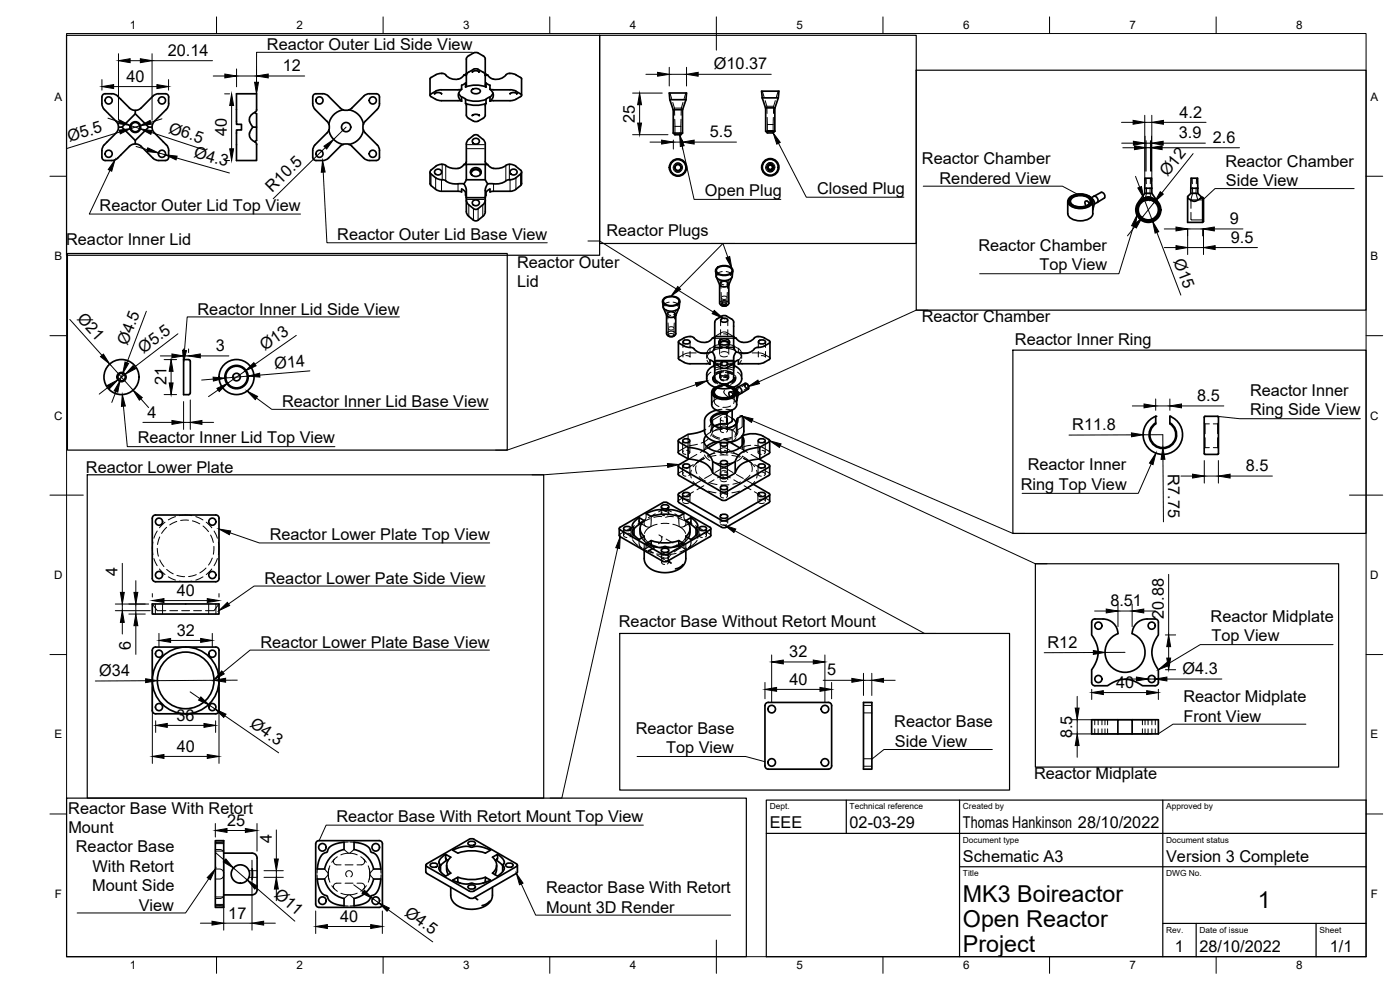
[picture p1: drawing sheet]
<svg xmlns="http://www.w3.org/2000/svg" width="420mm" height="297mm" viewBox="0 0 420 297" stroke-linecap="round" stroke-linejoin="round" font-family="sans-serif">
<defs><g id="words">
<g font-size="7">
<text x="289" y="270.6">MK3 Boireactor</text>
<text x="377.5" y="272.3">1</text>
<text x="289" y="278.1">Open Reactor</text>
<text x="289" y="285.5">Project</text>
</g>
<g font-size="4.9">
<text x="50.4" y="16.7">20.14</text>
<text x="80.1" y="15">Reactor Outer Lid Side View</text>
<text x="84.9" y="21.4">12</text>
<text x="214.2" y="20.8">Ø10.37</text>
<text x="38" y="24.5">40</text>
<text x="354" y="35.3">4.2</text>
<text x="50.4" y="39.8" transform="rotate(18 50.4 39.8)">Ø6.5</text>
<text x="68.1" y="40.8" transform="rotate(-90 68.1 40.8)">40</text>
<text x="190.5" y="36.9" transform="rotate(-90 190.5 36.9)">25</text>
<text x="213" y="41.2">5.5</text>
<text x="353.8" y="41.5">3.9</text>
<text x="20.9" y="42.7" transform="rotate(-17 20.9 42.7)">Ø5.5</text>
<text x="57.9" y="47.2" transform="rotate(16 57.9 47.2)">Ø4.3</text>
<text x="364" y="42.9">2.6</text>
<text x="276.7" y="49.3">Reactor Chamber</text>
<text x="350.4" y="53.2" transform="rotate(-51 350.4 53.2)">Ø12</text>
<text x="367.7" y="50">Reactor Chamber</text>
<text x="81.7" y="57.9" transform="rotate(-44 81.7 57.9)">R10.5</text>
<text x="211.6" y="58.8">Open Plug</text>
<text x="245.2" y="58.2">Closed Plug</text>
<text x="282" y="55.2">Rendered View</text>
<text x="367.9" y="55.9">Side View</text>
<text x="29.9" y="63.3">Reactor Outer Lid Top View</text>
<text x="182" y="70.8">Reactor Plugs</text>
<text x="369.1" y="67.2">9</text>
<text x="19.9" y="73.6">Reactor Inner Lid</text>
<text x="101.2" y="72.1">Reactor Outer Lid Base View</text>
<text x="293.6" y="75.3">Reactor Chamber</text>
<text x="369.4" y="72.8">9.5</text>
<text x="155.2" y="80.4">Reactor Outer</text>
<text x="311.9" y="81.2">Top View</text>
<text x="352.1" y="78.2" transform="rotate(69 352.1 78.2)">Ø15</text>
<text x="155.2" y="86.3">Lid</text>
<text x="22.9" y="95.7" transform="rotate(48 22.9 95.7)">Ø21</text>
<text x="59.3" y="94.4">Reactor Inner Lid Side View</text>
<text x="276.6" y="96.6">Reactor Chamber</text>
<text x="38.3" y="103.9" transform="rotate(-69 38.3 103.9)">Ø4.5</text>
<text x="43.1" y="106.1" transform="rotate(-37 43.1 106.1)">Ø5.5</text>
<text x="64.8" y="105.3">3</text>
<text x="79.5" y="105.3" transform="rotate(-35 79.5 105.3)">Ø13</text>
<text x="304.6" y="103.6">Reactor Inner Ring</text>
<text x="82.5" y="110.6" transform="rotate(-5 82.5 110.6)">Ø14</text>
<text x="50" y="115.5" transform="rotate(-90 50 115.5)">21</text>
<text x="375.2" y="118.7">Reactor Inner</text>
<text x="44.2" y="125.3">4</text>
<text x="84.7" y="122.1">Reactor Inner Lid Base View</text>
<text x="359.3" y="120.3">8.5</text>
<text x="375.2" y="124.6">Ring Side View</text>
<text x="321.8" y="129.1">R11.8</text>
<text x="41.3" y="133">Reactor Inner Lid Top View</text>
<text x="25.8" y="142">Reactor Lower Plate</text>
<text x="308.4" y="141.2">Reactor Inner</text>
<text x="350.5" y="142.3" transform="rotate(90 350.5 142.3)">R7.75</text>
<text x="373.9" y="141.4">8.5</text>
<text x="306.4" y="147">Ring Top View</text>
<text x="81" y="161.9">Reactor Lower Plate Top View</text>
<text x="35.3" y="172.9" transform="rotate(-90 35.3 172.9)">4</text>
<text x="53.1" y="178.7">40</text>
<text x="79.4" y="175.1">Reactor Lower Pate Side View</text>
<text x="333.2" y="181.9">8.51</text>
<text x="349.3" y="185.7" transform="rotate(-90 349.3 185.7)">20.88</text>
<text x="53" y="190.7">32</text>
<text x="185.7" y="188.1">Reactor Base Without Retort Mount</text>
<text x="363.3" y="186.6">Reactor Midplate</text>
<text x="39.3" y="195.1" transform="rotate(-90 39.3 195.1)">6</text>
<text x="78.2" y="194.4">Reactor Lower Plate Base View</text>
<text x="236.9" y="197.2">32</text>
<text x="314.4" y="194.4">R12</text>
<text x="363.6" y="192.4">Top View</text>
<text x="29.8" y="202.8">Ø34</text>
<text x="248.2" y="202.7">5</text>
<text x="354.9" y="202.2">Ø4.3</text>
<text x="236.9" y="205.4">40</text>
<text x="335" y="206.3">40</text>
<text x="355.2" y="210.8">Reactor Midplate</text>
<text x="53" y="216.2">36</text>
<text x="74.8" y="217.9" transform="rotate(35 74.8 217.9)">Ø4.3</text>
<text x="190.8" y="220.2">Reactor Base</text>
<text x="268.4" y="218.3">Reactor Base</text>
<text x="321.8" y="221.5" transform="rotate(-90 321.8 221.5)">8.5</text>
<text x="355.2" y="216.6">Front View</text>
<text x="53.1" y="225.5">40</text>
<text x="199.9" y="226">Top View</text>
<text x="268.6" y="224.2">Side View</text>
<text x="310.3" y="233.6">Reactor Midplate</text>
<text x="20.5" y="244.2">Reactor Base With Retort</text>
<text x="20.5" y="250.1">Mount</text>
<text x="68.2" y="247.7">25</text>
<text x="101" y="246.6">Reactor Base With Retort Mount Top View</text>
<text x="231" y="248.5">EEE</text>
<text x="255" y="248.5">02-03-29</text>
<text x="289" y="248.5">Thomas Hankinson 28/10/2022</text>
<text x="22.8" y="255.7">Reactor Base</text>
<text x="81.5" y="252.9" transform="rotate(-90 81.5 252.9)">4</text>
<text x="27.8" y="261.5">With Retort</text>
<text x="289" y="258.6">Schematic A3</text>
<text x="350" y="258.6">Version 3 Complete</text>
<text x="27.7" y="267.4">Mount Side</text>
<text x="82.1" y="268.8" transform="rotate(41 82.1 268.8)">Ø11</text>
<text x="163.9" y="268">Reactor Base With Retort</text>
<text x="41.6" y="273.2">View</text>
<text x="68.5" y="275.6">17</text>
<text x="121.2" y="274.5" transform="rotate(36 121.2 274.5)">Ø4.5</text>
<text x="163.9" y="273.9">Mount 3D Render</text>
<text x="102.1" y="276.5">40</text>
<text x="352.6" y="285.7">1</text>
<text x="360" y="285.5">28/10/2022</text>
<text x="399.1" y="285.7">1/1</text>
</g>
<g font-size="3.5">
<text x="39" y="8.8">1</text>
<text x="89" y="8.8">2</text>
<text x="139" y="8.8">3</text>
<text x="189" y="8.8">4</text>
<text x="239" y="8.8">5</text>
<text x="289" y="8.8">6</text>
<text x="339" y="8.8">7</text>
<text x="389" y="8.8">8</text>
<text x="16.3" y="30.2">A</text>
<text x="411.3" y="30.2">A</text>
<text x="16.3" y="78">B</text>
<text x="411.3" y="78">B</text>
<text x="16.2" y="125.9">C</text>
<text x="411.2" y="125.9">C</text>
<text x="16.2" y="173.7">D</text>
<text x="411.2" y="173.7">D</text>
<text x="16.3" y="221.6">E</text>
<text x="411.3" y="221.6">E</text>
<text x="16.4" y="269.4">F</text>
<text x="411.4" y="269.4">F</text>
<text x="39" y="290.8">1</text>
<text x="89" y="290.8">2</text>
<text x="139" y="290.8">3</text>
<text x="189" y="290.8">4</text>
<text x="239" y="290.8">5</text>
<text x="289" y="290.8">6</text>
<text x="339" y="290.8">7</text>
<text x="389" y="290.8">8</text>
</g>
<g font-size="2.5">
<text x="231" y="242.9">Dept.</text>
<text x="255" y="242.9">Technical reference</text>
<text x="289" y="242.9">Created by</text>
<text x="350" y="242.9">Approved by</text>
<text x="289" y="252.8">Document type</text>
<text x="350" y="252.8">Document status</text>
<text x="289" y="262.9">Title</text>
<text x="350" y="262.9">DWG No.</text>
<text x="350" y="279.9">Rev.</text>
<text x="360" y="279.9">Date of issue</text>
<text x="396" y="279.9">Sheet</text>
</g>
</g></defs>
<!-- layer: Hidden -->
<g fill="none" stroke="#000" stroke-width=".3">
<path d="M201.1 27.9l.5 1.7M201.9 30.7l.5 1.7M202.4 32.4h2.1M202.4 32.4l.1 2.2M202.5 35.8l.1 2.1M202.6 37.9h1.7M202.6 37.9v2.5M204.3 37.9v2.5M204.4 35.8l-.1 2.1M204.5 32.4l-.1 2.2M205 30.7l-.5 1.7M205.8 27.9l-.5 1.7"/>
<path d="M228.8 27.4l.5 1.6M229.6 30.2l.5 1.7M230.1 31.9h2.1M230.1 31.9l.1 2.1M230.2 35.2l.1 2.2M230.3 37.4h1.7M230.3 39.2h1.7M230.3 37.4v1.8M230.3 39.2l.2 .2M232 37.4v1.8M232 39.2l-.2 .2M232.1 35.2l-.1 2.2"/>
<path d="M232.2 31.9l-.1 2.1M232.7 30.2l-.5 1.7M233.5 27.4l-.5 1.6M201.3 51.5l1.1 .9 1 .3M202.2 48.2l-.8 .8-.4 1.3M202.7 49.1a1.39 1.39 0 0 1 2.2 1.1 1.39 1.39 0 0 1-2.1 1.3M203.5 47.9l1 .2 1 1M204.1 49.1a1.39 1.39 0 0 0-2.1 1.2 1.39 1.39 0 0 0 2.2 1.2M205.9 50.3l-.4 1.2-.9 .9M229.1 51.4l1 1 1 .2M229.8 50.2a1.39 1.39 0 0 0 2.1 1.2M230 48.1l-.9 .8-.4 1.3"/>
<path d="M230.5 49a1.39 1.39 0 0 1 2.1 1.2M231.2 47.8l1 .2 1.1 1M231.9 49a1.38 1.38 0 0 0-2.1 1.2M232.5 50.2a1.38 1.38 0 0 1-2 1.2M233.6 50.2l-.4 1.3-.9 .8M343.4 59.4l1-.4h.7l.7 .4M343.6 60h2.1M343.6 60l-.5 .4M344 53.5v1.6M344 60h.1M344.1 56.3v1.7l-.5 2M344.1 58h1"/>
<path d="M344.3 60l.2-.2 .5 .2M345.1 58l.6 2M345.2 56.3l-.1 1.7M345.2 60h-.1M345.3 53.5l-.1 1.6M345.7 60l.4 .4M357.8 53.5v1.6M357.9 56.3v1.7l-.5 2.1M357.9 58h1M358.9 58l.6 2M359 56.3l-.1 1.7M359.1 53.5l-.1 1.6"/>
<path d="M359.5 60h-2l-.1 2.5M359.5 60h1.4M360.9 59.7h.3M357.4 63.7l.1 2.2 3.4 .1M360.9 66.2h.3M199.1 90.7l.5 1.2M200 93l.4 1.2M200 94.5v.1M200.2 94.8l.1 .1a2.02 2.02 0 0 0 2.1 .1M200.4 94.1v1.6M200.4 93.9l1.3-.2 .9 .4M200.5 96.9l.1 3.7"/>
<path d="M200.7 98.8l.5 .2 .8-.1M200.7 93.6a.58 .58 0 0 0-.2 .8 .58 .58 0 0 0 .8 .2M200.8 98.2l.8-.2 .6 .3M200.8 93.7a.79 .79 0 0 0-.7 .9M200.8 90.7a1.76 1.76 0 0 0-1.8 1.4M201.5 93.5h.2a.55 .55 0 0 1 .6 .3 .55 .55 0 0 1-.2 .7M202 93.7a.82 .82 0 0 1 .8 .9v-.1M202 90.7a1.76 1.76 0 0 1 1.8 1.4M202.4 96.9l-.1 3.7M202.4 94.1v1.6M202.9 93l-.5 1.2M203.8 90.7l-.5 1.2"/>
<path d="M215 81.5l.5 1.2M215.9 83.8l.4 1.2M216 91a1.57 1.57 0 0 1 2.7 0M216 85.3v.1M216.1 85.6l.1 .1a2.02 2.02 0 0 0 2.1 .1M216.3 96.1v1.6M216.3 98.9v1.7M216.3 84.9l.1 1.6M216.4 84.7l1.2-.2 .9 .4M216.4 87.7l.1 3.1M216.6 89.6l.5 .2 .9-.1M216.6 91l.7 .3 .7-.1-.2 .1"/>
<path d="M216.6 84.5a.58 .58 0 0 0-.2 .8 .58 .58 0 0 0 .8 .2M216.7 89l.8-.2 .6 .3M216.7 90.5l.8-.2 .6 .3M216.7 90.8a.66 .66 0 0 1 .7-.2 .66 .66 0 0 1 .5 .6 .67 .67 0 0 1-.7 .2 .67 .67 0 0 1-.5-.6zM216.7 91.7a.53 .53 0 0 1-.1-.7 .53 .53 0 0 1 .7-.1h.4a.44 .44 0 0 1 .5 .3 .44 .44 0 0 1-.2 .5M216.7 91.2l.2 .1M216.7 84.5a.79 .79 0 0 0-.7 1M216.7 81.5a1.76 1.76 0 0 0-1.8 1.4M217.4 84.3h.2a.55 .55 0 0 1 .7 .3 .55 .55 0 0 1-.2 .7M217.9 84.5a.82 .82 0 0 1 .8 1v-.2M217.9 81.5a1.76 1.76 0 0 1 1.9 1.4M218.3 87.7l-.1 3.1"/>
<path d="M218.4 84.9l-.1 1.6M218.4 98.9v1.7l-.5-.4h-.8M218.4 96.1v1.6M218.8 83.8l-.5 1.2M219.7 81.5l-.5 1.2M200 100.2a1.57 1.57 0 0 1 2.8 0M200.8 100.9a.53 .53 0 0 1-.1-.7 .53 .53 0 0 1 .7-.1h.4a.44 .44 0 0 1 .5 .3 .44 .44 0 0 1-.3 .5M205 102.6v1.7M205 105.5v1.6M207.1 105.5v1.6l-.6-.3-.7-.1M207.1 102.6v1.7M208.9 105.9l-3 .1-2.1 1.2-.2 .3"/>
<path d="M212.1 106.3v1.2M212.2 106.9l.9 1.2M212.2 108.1l.9 1.2M213.1 104.5l-.9 1.2M213.1 105.7l-.9 1.2M213.4 111.7l-1 .8-.3 1.1M213.8 113.2l.3 .7 1.2 1M213.8 113.2v.4M214 113v1.2l.7 .8M214.1 113.2v.4M214.1 117.5v.2M214.1 117.6l.3 .9 .7 .5"/>
<path d="M214.1 113.6l.3 .8 1 .8M214.2 101.5h2.5M214.3 108.7l2.4 .6M214.3 110l2.4 .5M214.3 112.6a1.32 1.32 0 0 0 .6 1.9M214.3 117.7l.1 3.1 .7 .8 .7 .4M214.5 101.2l-.2 .3h-.5M214.5 104.3l-.2 .8v-1.3l-1.2 .7v1.2l-3 .2M214.5 101.6l.5-.9 2.1-1.1 .8 .1 1.5 .8 .5 .4 .3 .7M214.5 108.5h2.2M214.6 116.2l2.1-.6-.9 .1-1.2 .5M215 116.2l-.8 .6-.4 .9"/>
<path d="M215.1 118.9l1.6 .5M215.3 119.6l-1.4 .9-.3 .9M215.7 102.6v.6M215.8 102.9a.92 .92 0 0 0 .9 1.2M215.8 115.5l2.3 .1M215.9 114.9l2.2 .1M216 103.2v3.1M216 112v1.2M216 103.1l.1 .5 .6 .3M216.1 106.7l.2 .1a2.05 2.05 0 0 0 2 .1M216.1 112.4l.2 .1a2.05 2.05 0 0 0 2 .1M216.2 119.5h2.3"/>
<path d="M216.3 109.1v1.7M216.3 112v1.6M216.4 105.7l.2-.1a2 2 0 0 1 1.9 .3M216.4 112.7a.69 .69 0 0 0-.4 .8 .69 .69 0 0 0 .9 .5h.3M216.4 111.4l.2-.1a2 2 0 0 1 1.9 .3M216.4 113.8l.1 .1M216.4 119.3l2.6 .2M216.5 113l1-.2 .8 .3M216.5 113.2a.65 .65 0 0 0-.1 .9 .65 .65 0 0 0 .8 .2M216.5 111.3l-1 .2-1.1 .6M216.6 111.8l-.9 .2-1.1 .6M216.7 116l-1.4 .4"/>
<path d="M216.7 115.9l-1.6 .5M216.7 115.7l-1.8 .6M216.7 103.3l-2.4 .5M216.7 104.5l-2.4 .6M216.7 110.6l-2.3 .5M216.9 109.2l-2.6 .6M217.1 111.6l-2.2 .6M217.1 111.4l-2.1 .5M217.4 117.1l-.2 .6 .4 .6 1.3 1.1 1.3 .4 .5 .6M217.5 113h.1a.6 .6 0 0 1 .8 .3 .6 .6 0 0 1-.3 .8M217.5 112.4a.82 .82 0 0 1 .9 .3 .82 .82 0 0 1 .1 1l-1 .4-1.2-.4M217.7 111.8l2.1 .6"/>
<path d="M217.7 111.2l2.2 .7M217.9 116l1.5 .4M217.9 115.6l.9 .1 1.3 .5zM217.9 115.9l1.7 .5M217.9 115.7l1.9 .6M217.9 103.3l2.5 .5M217.9 104.5l2.5 .6M217.9 110.6l2.4 .5M217.9 101.5h2.6M217.9 108.5h2.3M218.1 109.2l2.3 .6M218.2 111.4l1.2 .3 .8 .6"/>
<path d="M218.3 111.7l1 .3 1.1 .7M218.4 116.4l1.2-.2 .9 .7M218.4 112v1.6l-.5-.3-.8-.1M218.4 109.1v1.7M218.5 113.4v.2M218.5 115.8h-2.3M218.6 115.3l-2.1 .1M218.7 103.1l-.1 .5-.7 .3M218.7 103.2v3.1M218.7 112v1.2M218.7 115.1l-2.3 .1M218.9 102.9a.92 .92 0 0 1-1 1.2"/>
<path d="M219 102.6v.6M219.1 119.1l-.1 .1 .6 .1 .1 .2a.65 .65 0 0 0 .6-.4 .65 .65 0 0 0-.2-.7l.1 .7M219.5 118.9l-1.6 .5M219.6 116.2l.9 .6 .3 .9M220 116.4l.8 .4M220.2 104.3l.2 .8v-1.3l1.2 .7v1.2l3 .2M220.2 101.2l.2 .3h.5M220.3 117.7v2.8l-.1 .6M220.4 108.7l-2.5 .6M220.4 110l-2.5 .5M220.5 113.2v1l-.9 .8M220.6 117.4a.43 .43 0 0 1 .5 .2 .43 .43 0 0 1-.2 .5z"/>
<path d="M220.6 117.6l-.3 .9-.7 .5M220.6 113.3l-.5 .9-1 .6M220.6 113.2v.4M220.6 117.5v.2M220.6 116.7l-.3 .1M220.7 117.3l-1.6 .3M220.7 112.7v1.2l-.9 .8M220.8 113.7l-.5 1-1 .6M220.8 113.2v.4M220.9 116.9h-.7v.9l.7 .8 .4 .1 .3-.4M221 117.9l.1 1.5M221.2 118.1l-1.1 1.3"/>
<path d="M221.3 111.7l.9 .8 .4 1.1M221.4 116.2a1.21 1.21 0 0 0 1.1 1.8M221.5 118.6h-.1M221.6 104.5l.9 1.2M221.6 105.7l.9 1.2M221.7 116.6l-1.1 .7M222.2 117.6l-1.1 .6M222.5 106.9l-.9 1.2M222.5 108.1l-.9 1.2M222.6 106.3v1.2M223.6 115a1.11 1.11 0 0 0 1 1.7M223.7 115.4a.63 .63 0 0 1 .7 .3 .63 .63 0 0 1-.2 .8l-.5-.4z"/>
<path d="M223.7 115.3l-1 .7M224.4 116.4l-1.1 .6M225.7 105.9l3 .1 2.1 1.1 .3 .4M227.6 102.6v1.7M227.6 105.5v1.6M229.7 105.5v1.6l-.4-.3-.8-.1M229.7 102.6v1.7M204.9 132.3v3.4M204.9 139.8v2.5M205.2 135.3a.62 .62 0 0 0-.2 .8 .62 .62 0 0 0 .8 .2M206.1 135.1h.1a.58 .58 0 0 1 .7 .3 .58 .58 0 0 1-.2 .8M206.5 130.3v3.5l-2.7 1.5-.3 .4"/>
<path d="M207 132.3v3.4M207 139.8v2.5M208 139.4l-2 1.2M208.9 139.7l-.1 1.2 .3 1.2M209.1 136.3l-2.3 1.4M209.3 133.3l-2.3 .4M210.1 138l-1.3 1.2M211.2 137.2l-1.8 1.5M211.3 132.3v3.4M211.3 137.5l-2.2 1.3M211.4 136.5l.7 1 1 .7M211.5 137.6l-1.9 .9-1.6 1.5"/>
<path d="M211.8 128.8l-.4 .2M212.1 134l-.8 1.3M212.5 131.8l-2.1 1.2M212.5 134.4l-2.3 1.3M213.3 129.7l-1.4 1M213.5 126.3v3l.2-.6 .8-.9M213.8 130.8l2.1 1M213.9 129.5l-.6 1.4M213.9 129.5l2.8-1.6 .8-.1 2.5 1.4 .8 1M213.9 126v3.5M213.9 130.4l.9 .6 1.2 .5M214.1 138.7l2.4 .5"/>
<path d="M214.4 135.7l-2.1 1.2M214.4 127.8l.2 .1M214.5 127.8l-1 .8-.3 1.1M214.5 127.8l2.2 .7M214.6 136l-2.3 .6M214.6 127.8l-.2 .1M214.9 136.7l-2.3 .5M215.4 135.2l1.8-.9 .6 .1 1.3 .8M215.5 132.7l1.2-.7 .7-.1 1.7 .8M216.1 136.5h2.4M216.2 125.7v3.5M216.2 133.3v2.4"/>
<path d="M216.2 138.8v3.5M216.5 135.3a.61 .61 0 0 0-.2 .8 .61 .61 0 0 0 .8 .2M216.5 128.8a.6 .6 0 0 0-.2 .8 .6 .6 0 0 0 .8 .2M216.5 125.3a.6 .6 0 0 0-.2 .8 .6 .6 0 0 0 .8 .2M216.5 132.8l.9-.1 .6 .1M216.7 122.8l-1.7 .3M216.7 132.3l-1.8 .3M216.8 128.8l-2.4 .4M217.4 135.1h.2a.57 .57 0 0 1 .6 .3 .57 .57 0 0 1-.2 .8M217.4 128.6h.2a.57 .57 0 0 1 .6 .3 .57 .57 0 0 1-.2 .7M217.4 125.1h.2a.57 .57 0 0 1 .6 .3 .57 .57 0 0 1-.2 .8M217.9 122.8l1.8 .3-.5 .2"/>
<path d="M217.9 132.3l1.8 .3M218 128.8l1.7 .3M218.2 135.7l-2.4 .1M218.3 125.7v3.5M218.3 133.3v2.4M218.3 138.8v3.5M219.3 121.8l-1 .3-1.4 .1M219.4 135.9l2.3 .5M219.4 131.6l-2.3 .3M219.5 131.2l-2.3 .4M219.6 136.7l2.4 .5M219.7 125.5l-1.9-1.1h-1.1l-2.8 1.6-1.2 2"/>
<path d="M219.7 129.1v3.5M220 138.8l-2.3 .4M220.1 135.7l2.1 1.2M220.2 127.8l-2.3 .7M220.3 127.8l-.2 .1M220.7 120.4l.4 1M220.9 131.3l-1.2 1.3M221 127.1l-.4 1.2-.9 .8M221 127.3v3.5M221.1 120.1l-.1 .3h-.3M221.1 120.3h.1M221.1 128.9h.1a1.45 1.45 0 0 1-.7 2.2"/>
<path d="M221.1 126.8l.1 2.7-.6 1.1M221.2 126.3v3.1M222 134.4l2.4 1.3M222.7 124.8v3.2l-1.4 1M222.7 133.7v.6M222.8 136.9l1.9 1.3M222.9 136.9l-.8 .9-1 .6M223.1 137.6l1.8 .9 1.6 1.5M223.2 137.5l2.3 1.3M223.3 132.3v3.4l-.6-1.4M224.5 138l1.2 1.2M225.3 133.6l-2.6 .7"/>
<path d="M225.4 139.2l.3 .9-.1 1.4M225.4 136.3l2.4 1.4M226.5 133.6l2.1 .5 2.2 1.3 .2 .3M226.5 139.4l2.1 1.2M227.5 132.3v3.4M227.5 139.8v2.5M227.8 135.3a.61 .61 0 0 0-.2 .8 .61 .61 0 0 0 .8 .2h.1M228.7 135.1a.62 .62 0 0 1 .8 .2 .62 .62 0 0 1-.2 .9M229.7 132.3v3.4M229.7 139.8v2.5M361.4 126.9l.3 .3v2.9M361.7 131.3v3"/>
<path d="M361.7 127.2h1.2M362.9 134.3h-1.2l-.3 .3M364.1 134.3h1.3l.3 .3M364.1 127.2h1.3M365.4 131.3v3M365.4 127.2v2.9M365.7 126.9l-.3 .3M47.2 159.3l-1 2.2M49.5 156.7l-1.6 1.7M50 158.2l-1.5 1.8M52.7 155l-2.2 1M53.1 156.4l-2.2 1.1"/>
<path d="M53.8 154.7l1.9-.2 1.9 .2M56.6 156.1l-2.4 .1M57.7 156.3l2.2 .9M58.8 155l2.1 1M60.9 157.8l1.7 1.7M61.9 156.7l1.7 1.7M64.3 159.3l.9 2.2M187.1 158.6v2M187.3 159.5l-1.2 .7-.3 .4M188.4 160a.65 .65 0 0 1 .8 .2 .65 .65 0 0 1-.1 .9M189.4 158.6v2M189.8 157.7v3.8"/>
<path d="M190.3 158.7l-.5 .9 .5 1-.2 .3M190.4 157.7l-2 1.2M192 156.9l.6-.1-.3 .2M192.5 157.2l1.3 .7M193.3 156.2l.1 1.4 .6 .4 1 .2M193.5 156l-2 1.1M193.9 154.1l-.1 1.4-.8 1.1 2.1-1M195 158.2l-.9 .6-.7 1.2M195.3 158l-.3 .2M195.4 155l-.1 3M196.6 154.2l-2 1.1M197.2 157.3l-1.9 .7"/>
<path d="M197.7 153.6l1.8-.9 .7 .1 1.3 .8M198.4 157.1h2.4M198.5 152.1v2M198.6 155l-2.4 .2M198.8 153.7a.62 .62 0 0 0-.2 .8 .62 .62 0 0 0 .8 .2h.1M199.7 153.5a.65 .65 0 0 1 .9 .2 .65 .65 0 0 1-.2 .9M200.7 152.1v2M201.9 157.3l1.9 .7M202.1 155.1l-1.2-.1-1.2 .2M202.5 154.2l2.1 1.1M203.7 155l.1 3M203.8 158l.4 .2"/>
<path d="M204.2 158.2l.8 .6 .7 1.2M204.8 148.4v2M204.9 141.2l-1.1 .6-.3 .5M205 150.7l.9 .4 .8-.2M205 149.3l-1.2 .7-.3 .4M205.1 150l1-.2 .8 .3M205.2 141.8a.62 .62 0 0 0-.2 .9 .62 .62 0 0 0 .8 .2M205.3 154.1l.1 1.5 .8 1-2.9-1.3M205.6 156l2.1 1.1M205.8 156.2l-.1 1.4-.5 .4-1 .2M206.1 141.6l.1 .1a.58 .58 0 0 1 .7 .3 .58 .58 0 0 1-.2 .7M206.7 157.2l-1.3 .7"/>
<path d="M207.1 148.4v2M207.1 156.9l-.6-.1 .4 .2M207.5 141.1l-.2 1.2 .2 1.1M208 144.5l1.6 1.5 1.8 .9M208.1 147.5l-2 1.2M208.7 157.7l2.1 1.2M209.1 159l.3 .8-.5 .9 .3 .3M209.4 157.7v3.8M209.8 158.6v2M209.8 143l2 1.4M210.4 144.2l-2 1.1M211 160h.2a.6 .6 0 0 1 .7 .3 .6 .6 0 0 1-.2 .8"/>
<path d="M211.2 145.7l-2 1.2M211.8 159.5l1.3 .8 .2 .3M212 158.6v2M212.6 147.3l2.3 .6M212.9 144.8l2.3 .6M213.5 142.4l-2 1.2M214.3 144l-2 1.1M214.5 141.8l2.5-1.3 .8 .1 2.2 1.2M215.3 143.4l1.9-.9 .6 .1 1.4 .8M216.1 148h2.4M216.1 141.8v2.1M216.1 154.9v2.1"/>
<path d="M216.2 146.3v2.5M216.3 144.2l.9 .3 .9-.2M216.3 157.3l.9 .3 .9-.2M216.3 142.2l.9 .3 .9-.2M216.5 143.4l.9-.2 .8 .4M216.5 156.5l.7-.2 1 .3M216.5 141.4l.9-.2 .8 .3M216.5 148.4a.6 .6 0 0 0-.2 .8 .6 .6 0 0 0 .8 .2M216.5 141.8a.6 .6 0 0 0-.2 .8 .6 .6 0 0 0 .8 .3M217.4 148.2h.2a.57 .57 0 0 1 .6 .3 .57 .57 0 0 1-.2 .7M217.4 141.6l.2 .1a.57 .57 0 0 1 .6 .3 .57 .57 0 0 1-.2 .7M218.3 146.3v2.5"/>
<path d="M218.4 141.8v2.1M218.4 154.9v2.1M218.8 145.5h-2.4M220.2 144l2.1 1.1M221 142.4l2.1 1.2M222 147.3l-2.4 .6M222.2 144.6l-2.3 .7M223.3 145.7l2.1 1.2M224.1 144.2l2 1.1M225.1 142.6l-1.8 1.5M226.4 147.5l2.1 1.2M226.5 144.5l-1.6 1.5-1.8 .9"/>
<path d="M227.1 141.1l.2 1.2-.2 1.1M227.5 148.4v2M227.6 150.7l.9 .4 .9-.2M227.8 150l1-.2 .8 .3M227.8 141.8a.6 .6 0 0 0-.2 .8 .6 .6 0 0 0 .8 .3h.1M228.7 141.6l.2 .1a.58 .58 0 0 1 .7 .3 .58 .58 0 0 1-.3 .7M229.5 149.3l1.3 .8 .2 .3M229.6 141.2l1.2 .7 .2 .4M229.7 148.4v2M45.9 162.7l-.2 1.8 .2 1.9M46.2 167.6l1 2.1M47.2 164.5l.3 2.4"/>
<path d="M47.9 170.7l1.6 1.7M47.9 168l1.3 2M47.9 161.1l-.6 2.3M50 170.8l2 1.4M50.5 173.1l2.2 1M53.1 172.6l2.3 .4M53.8 174.4l1.9 .1 1.9-.1M58.9 172.4l-2.3 .6M60.9 173.1l-2.1 1M61.8 170.4l-1.8 1.5M63.2 160.5l.8 2.3M63.6 170.7l-1.7 1.7"/>
<path d="M63.7 167.4l-1.1 2.1M64.2 163.9l-.2 2.4M65.2 167.6l-1 2.1M65.5 162.7l.2 1.8-.2 1.9M187.5 160.2a.63 .63 0 0 0-.3 .8 .63 .63 0 0 0 .9 .3h.1M189.9 162l1.6 1.7M190.3 160.5v.1M191.8 161.9v1.4l.8 1.2-.8-.6M192.6 161.4l1.1 1.3M193.3 160.6l.1 1.8 .6 .5 1 .2M193.3 163.1v2.1M193.4 161.2l.7 1.2 .9 .7"/>
<path d="M193.9 163.1l-.1 1.4-.4 .3-.4-.2 2.9 1.3M195 163.1l.3 .2M195.3 163.3l.1 .4M195.3 163.3l1.9 .7M195.3 163.7l-1.7 1M195.4 163.7h.1M196.2 164l2.7 .5M196.4 164.5l-2.2 1.3M196.7 163.9l-2.1 1.2 1.5 .8M197.2 166.5l2 1.2M197.7 160.5l1.2 .6M198.4 164.2h2.4"/>
<path d="M198.5 165.1v2.1M198.5 161.2l.1 .8-1 1.2M198.6 166.9v1.9M198.8 166.7a.62 .62 0 0 0-.2 .8 .62 .62 0 0 0 .8 .3h.1M198.9 168.4a.58 .58 0 0 0-.2 .8 .58 .58 0 0 0 .8 .2M199 166.5l1.1-.2 .4 .2 .1 .5-.5 .5-1.2-.2M199.4 166l-1 .3-1.3-.1M199.7 168.2h.1a.54 .54 0 0 1 .7 .3 .54 .54 0 0 1-.2 .7M199.7 166.5h.2a.6 .6 0 0 1 .7 .4 .6 .6 0 0 1-.2 .7M199.9 161.7l2.1 1.2M200.3 168.3l1.1 .6M200.6 166.9v1.9"/>
<path d="M200.7 165.1v2.1M201.4 166.4l-.8 1v.8M202.9 166l-2.3 .3M203 164l-2.9 .5M203 163.5l1.2 .7M203.8 163.7h.1M203.8 163.3v.4M203.8 163.3l-1.8 .7M203.8 163.7l1.7 1M204.2 163.1l-.4 .2M204.4 164.4l-2 1.2M205.3 163.1l.1 1.4 .3 .3 .5-.2-2.2 1.1"/>
<path d="M205.7 161.2l-.7 1.2-.8 .7M205.8 163.1v2.1M205.8 160.6v1.3M205.8 161l-.1 1.5-.6 .4-.9 .2M206.6 161.4l-1.1 1.3M207.4 161.9l-.1 1.5-.8 1.1 1.8-1.3 .9-1.1M208.9 160.5v.1M210.1 160.2a.63 .63 0 0 0-.2 .8 .63 .63 0 0 0 .8 .3h.1M45.7 181.2l1.5 2h2.6M46.6 181.2v3M48.8 181.2v3M50.9 183.2h2.4"/>
<path d="M54.5 183.2h2.4M58.1 183.2h2.4M62.6 181.2v3M64.8 181.2v3M65.7 181.2l-1.5 2h-2.5M259.1 211.7h2.6M259.1 213.9h2.6M328.5 215.9v1.6M328.5 218.7v1.5M329.6 215.9v1.6M329.6 218.7v1.5M330.7 215.9v1.6"/>
<path d="M330.7 218.7v1.5M331.6 215.9v1.6M331.6 218.7v1.5M332.4 215.9v1.6M332.4 218.7v1.5M342.9 215.9v1.6M342.9 218.7v1.5M343.6 215.9v1.6M343.6 218.7v1.5M344.6 215.9v1.6M344.6 218.7v1.5M345.7 215.9v1.6"/>
<path d="M345.7 218.7v1.5M346.7 215.9v1.6M346.7 218.7v1.5M259.1 227.7h2.6M259.1 229.9h2.6M64.6 254.9l1.8 .1 .6 .4 .1 .6M64.6 253.1h2.5M64.6 255.4h2.5M67.1 252.7h-2.5M99 259.8l-.5 2.2M100.4 257.8a1 1 0 0 0-.3 1.1 1 1 0 0 0 1 .6h1.3M101.2 257.1l-1.6 1.6"/>
<path d="M103.3 254.9l1.2 1.1M103.6 259.5h2.3M104.5 252.7h-1.2M104.5 256l-2.2 .5M104.5 256h.5M105 252.7h1.3M105 256l2.2 .5M106.3 254.9l-1.3 1.1M108.2 257.1l1.7 1.6M109.1 257.8a1 1 0 0 1 .3 1.1 1 1 0 0 1-1 .6h-1.3M110.5 259.8l.5 2.2M64.6 271.8h2.5z"/>
<path d="M64.6 260.7l1.9 .2 .5 .5 .1 .6M64.6 269.1h2.5M64.6 271.4h2.5M67.1 262.5l-.1 .6-.5 .5-1.9 .1M67.1 268.5l-.1 .6-.6 .4-1.8 .1M74.7 263.2h2.5M74.7 261.2h2.5M95.2 262.5v1.2M95.2 260.7v1.3M97.4 260.7l1.1 1.3M98.5 262.5l-1.1 1.2M98.5 262.5l.5 2.2"/>
<path d="M98.5 262v.5M98.7 260.6l-.2 1.2 .2 2M99.6 265.8l1.7 1.6M102.3 268l2.2 .5M102.4 265h-1.3a1 1 0 0 0-1 .6 1 1 0 0 0 .3 1.1M103.3 271.8h1.2M103.6 265h2.3M104.2 263l-.4-.4v-.7l.5-.5 .6-.2 .6 .4 .2 .5v.5l-.4 .5M104.5 268.5l-1.2 1.1M104.5 268.5h.5M105 268.5l1.3 1.1M106.3 271.8h-1.3"/>
<path d="M107.1 265h1.3a1 1 0 0 1 1 .6 1 1 0 0 1-.3 1.1M107.2 268l-2.2 .5M109.9 265.7l-1.6 1.7M110.8 260.6l.2 1.2-.2 2M111 262.5l1.1 1.2M111 262.5l-.5 2.2M111 262v.5M112.1 260.7l-1.1 1.3M114.3 260.7v1.3M114.3 262.5v1.2"/>
</g>
<!-- layer: Visible -->
<g fill="none" stroke="#000" stroke-width=".51">
<path d="M140.7 16.7l-.6 .5-.1 .5v7.8M143.5 15.9l1.4 .8M143.5 15.9l-.3-.1a2.8 2.8 0 0 0-2.5 .9M144.9 16.7l.7 .7v8.1l.3 .6M30.6 31.1l.3 1.1 .4 .7M31.3 32.9l3.7 3.6 .6 1.5-.1 .9-.5 .9-3.7 3.6M35.6 38.1h1l4 4v1.1M40.6 33.1v1l-4 4M40.6 34.1l4 4M45.6 38.1h-1l-4 4M45.9 28.9l-3.7 3.6-1.4 .6-.9-.1-.9-.5-3.1-3.1a3 3 0 0 0-2.3-1.3h-2a.97 .97 0 0 0-1 1v2M45.9 28.9l1.4-.8h2.3a1.01 1.01 0 0 1 1 1v2"/>
<path d="M50.6 31.1a6.3 6.3 0 0 1-2.4 3.5l-2.2 2.2-.3 .8v.9l.5 1.3 3.1 3a3 3 0 0 1 1.3 2.4v2a.97 .97 0 0 1-1 1l-2.3-.1-1.4-.7M75.9 38.1l-.9 1.6a2.14 2.14 0 0 0 1.4 2.8M75.9 38.1h1.1v4l-.5 .4M76.4 33.8a1.58 1.58 0 0 0 .6-1.9v-3.8h-6v9.2h1.5v1.7h-1.5v9.2h6v-3.4a2.17 2.17 0 0 0-.6-2.3M76.4 33.8a2.16 2.16 0 0 0-1.4 3l.9 1.3M76.5 33.8l.5 .3v4M93.9 31.1l.4 1.5 3.8 3.8M96.8 28.1h-1.9a1.01 1.01 0 0 0-1 1v2M96.8 28.1l1.5 .5 3.8 3.8M98.1 39.9l-4 4.1-.2 .8v2.4a1.01 1.01 0 0 0 1 1h1.9M98.1 36.4a2.51 2.51 0 0 1 0 3.5M98.7 39a5.3 5.3 0 0 0 4.3 4.3"/>
<path d="M102.1 32.4l.9 .6M103 32.9a5.3 5.3 0 0 0-4.3 4.4M104.7 32.9a5.3 5.3 0 0 1 4.4 4.4M104.7 33h-1.7M105.6 32.4l-.9 .6M109.1 39a5.3 5.3 0 0 1-4.4 4.3M113.9 31.1v-2a1.01 1.01 0 0 0-1-1h-2.4l-.7 .3-4.2 4M113.9 31.1l-.5 1.5-3.8 3.8a2.52 2.52 0 0 0 0 3.5l4 4.1 .3 .8v2.4a1.01 1.01 0 0 1-1 1l-2.4-.1-.7-.2-4.2-4a2.51 2.51 0 0 0-3.5 0l-3.8 3.8-1.5 .5M129.3 28.2l-.2 .6 2.3 1.3 6.1 .1M130.4 28.2l.9-.4 .8 .1 .4 .3M132.5 22h.2M132.5 22l-1.5 .3-1.9 1.2v5.1"/>
<path d="M132.7 22l.6 .1a4 4 0 0 0 4.5 1.6l1.4-1.2M137.6 28l.9 1.1M138.5 26.8a2.07 2.07 0 0 0 0 3.5l-1-.1M138.5 29.1v1.3M138.5 26.8l-6.8 .2-2.4 1.2M138.5 29.1l1.2 .7M139.7 26.1v-1.2l-1.2 .7v1.2M139.7 29.8v1.2a8.5 8.5 0 0 0 6.2 0v-1.2M139.7 26.1a8.5 8.5 0 0 1 6.2 0M139.7 29.8a8.5 8.5 0 0 0 6.2 0M139.7 31l.3 .6M140 22.3l-.3 .3-.5-.1"/>
<path d="M140 31.7v3.1a3.3 3.3 0 0 0 2.1 1.6l.7 .1 .7-.2M140 22l-.8 .5M140 25.5l-.3 .6M141.5 27a1.67 1.67 0 0 1 2.7 .3 1.57 1.57 0 0 1-2.8 0zM141.7 34.7l.9-.4 .9 .1 .4 .3M141.7 21.6l.9-.4 .9 .1 .4 .3M143.5 20.8a3.2 3.2 0 0 1 2.1 1.5v.3M143.5 20.8l-.7-.2-.7 .2a3.3 3.3 0 0 0-2.1 1.5v.3M145.6 22.3l.3 .3 .4-.1M145.6 22l.8 .5M145.9 26.1v-1.2l1.2 .7-.1 1.2M145.9 31l-.3 .6v3.2a3.2 3.2 0 0 1-2.1 1.6"/>
<path d="M147 29.1v1.3M147.1 26.8l6.8 .2 2.3 1.2M147.1 29.1l-1.2 .7M147.1 26.8a2.07 2.07 0 0 1 0 3.5l1-.1M148 28l-.9 1.1M151.8 22.5a3.6 3.6 0 0 1-4 1.2l-.8-.5-.7-.7M152.9 22h.2M152.9 22l-1.1 .5M153 28.2l.9-.4 .9 .1 .4 .3M153.1 22l1.5 .3 1.6 1M156.2 29l-2.3 1.1-5.8 .1M156.3 28.2l.2 .4-.2 .4"/>
<path d="M156.3 23.2l.2 .5M156.5 23.7v4.9M201 29.9h4.9M201 29.9l-.1-2h5.1l-.1 2M201 29.9l1 3M202 32.9h2.9M202.1 39.9l.5 .5h1.7l.5-.5M202.1 39.9h2.7M202.1 32.9v7M204.8 32.9v7M205.9 29.9l-1 3M228.7 29.4l1 3h2.9l1-3"/>
<path d="M228.7 29.4h4.9M228.7 29.4l-.1-2h5.2l-.2 2M229.8 39.4l.5 .5h1.7l.5-.5M229.8 39.4h2.7M229.8 32.4v7M232.5 32.4v7M31.3 43.4l-.4 .6a5.3 5.3 0 0 0-.3 3.2 1.01 1.01 0 0 0 1 1h2a6.2 6.2 0 0 0 3.4-2.5l2.2-2.1 1.1-.4 .9 .1 1 .5 3.7 3.6M129.1 51.6v3.7l1.6 1.5 1.4 .6h5.4l1 .2v-.9l1.2 1 .3 1.7M130.7 51a.95 .95 0 0 1 1.5 0 .95 .95 0 0 1-.3 1.4 .93 .93 0 0 1-1.2-.2 .93 .93 0 0 1 0-1.2zM137.5 50.5a5.3 5.3 0 0 1-4.2-1.1 2.98 2.98 0 0 0-2.6 .5l-1.4 1.1a.72 .72 0 0 0 0 1.2l1.7 1.3 .7 .3a3.9 3.9 0 0 1 2.9 1l1.7 .4h2.9l.7 1.6 .1 2.5M140 59.3v4.6a3.9 3.9 0 0 0 2.1 2.2M140 49.3v4.6"/>
<path d="M140 53.9h5.6M140 49.3h5.6M140 59.3h5.6M140 53.9l-.8 1.3M140 49.3h-.8M141.2 51.8a1.71 1.71 0 0 1 1.6-1.1 1.71 1.71 0 0 1 1.6 1.1M141.5 52.4a1.31 1.31 0 0 1 1.3-1.5 1.31 1.31 0 0 1 1.3 1.5M141.7 50.7a1.48 1.48 0 0 1 2-.2 1.48 1.48 0 0 1 .2 2.1 1.48 1.48 0 0 1-2 .2 1.48 1.48 0 0 1-.2-2.1zM142 41.8a.95 .95 0 0 1 1.5-.1 .95 .95 0 0 1-.3 1.5 .93 .93 0 0 1-1.2-.2 .93 .93 0 0 1 0-1.2zM143.5 40.6a3.8 3.8 0 0 1 2.1 2.2v6l1.4 1.3 1.1 .4M143.5 40.7a1.19 1.19 0 0 0-1.4-.1 3.8 3.8 0 0 0-2.1 2.2l-.1 6-1.3 1.3-1.1 .4M145.6 59.3v4.6a3.9 3.9 0 0 1-2.1 2.2"/>
<path d="M145.6 49.3v4.6M145.6 49.3h.8M145.6 53.9l.8 1.3M151.8 54.3a6.6 6.6 0 0 1-4 .8l-1.4 .1-.4 .5-.4 1.2v2.4M151.8 49.6l-1.3 .7-2.4 .2M152.9 49.3l1.7 .4 1.6 1.3M152.9 53.9l-1.1 .4M152.9 49.3l-1.1 .3M153.4 51a.95 .95 0 0 1 1.5 0 .95 .95 0 0 1-.4 1.4 .93 .93 0 0 1-1.2-.2 .93 .93 0 0 1 .1-1.2zM156.2 55.7l-1.6 1.3-1.1 .4h-5.4l-1.1 .2 .1-.9-.4 .2a1.43 1.43 0 0 0-.8 1.7l-.3 .8M156.2 52.2l-1.6 1.3-1.7 .4M156.3 51a.71 .71 0 0 1 0 1.2"/>
<path d="M156.5 51.6v3.5M156.5 55.1l-.2 .5M321.2 59.1a4.9 4.9 0 0 1 6.3 .4 1.72 1.72 0 0 1-1.4 2.4 4.7 4.7 0 0 1-5.2-1.1 1.32 1.32 0 0 1 .3-1.7zM321.5 59.2a4.5 4.5 0 0 1 5.8 .4 1.6 1.6 0 0 1-1.4 2.2 4.4 4.4 0 0 1-4.8-1 1.22 1.22 0 0 1 .4-1.6zM321.7 58.8a1.68 1.68 0 0 0-1.2 1.7 1.68 1.68 0 0 0 1.4 1.6 5.3 5.3 0 0 0 5.8-.9 1.61 1.61 0 0 0-.9-2.4M327.6 59.5l.6 .6 .3 .7-.5 2.2M328.3 58.9l-.8 .5M343.6 58h2.1M343.6 56.5h2.1M343.6 58l-1.7 2.4M344.3 60h-.2M345 60h.1"/>
<path d="M345.7 56.5l-.1-3h-2v4.5M345.7 58l1.6 2.4M345.7 56.5v1.5M357.4 58l-1 1v.4l1.5 .9h1l1.8-1.1M357.4 58h2.1M357.4 56.5h2.1M359.5 56.5l-.1-3h-1.9l-.1 4.5M359.5 58l1.2 1.2M359.5 56.5v1.5M360.7 59.2h.2v7.5h-4.5v-7.3M360.9 59.5h.3v7h-.3M140 60v.4a3.9 3.9 0 0 0 2.1 2.2 1.19 1.19 0 0 0 1.4 0"/>
<path d="M142 60.2a.95 .95 0 0 1 1.5 0 .95 .95 0 0 1-.3 1.5 .93 .93 0 0 1-1.2-.3 .93 .93 0 0 1 0-1.2zM142.1 66a1.18 1.18 0 0 0 1.4 0M145.6 60v.4a3.9 3.9 0 0 1-2.1 2.2M320.4 60.4l.1 3.7a2.87 2.87 0 0 0 2.9 2.1l.8 .1a3.4 3.4 0 0 0 3.8-2.2v-3.7M320.7 60.2v.2M321 60.3a3.5 3.5 0 0 1 4.6-1.6l.6 .2a1.88 1.88 0 0 1 1.3 1.4M322 61.6a1.39 1.39 0 0 1-.7-1.6 1.39 1.39 0 0 1 1.4-1.1 4 4 0 0 1 4.4 1 1.25 1.25 0 0 1-.7 1.7M326.9 61.1h.1M326.9 61.1l-.1-.3a.64 .64 0 0 0-1-.5 .64 .64 0 0 0-.1 1.1l.2 .4M327.7 60.2a2.05 2.05 0 0 1-1.9 2 4.4 4.4 0 0 1-5-1.3l-.1-.5M329.3 60.7a1.2 1.2 0 0 0-1-1.8l2.1-1.2a1.15 1.15 0 0 1 1 1.7l-3 1.9M198.8 90.5l.2 1.6"/>
<path d="M199.1 92.3l1 2.3a1.82 1.82 0 0 0 2.7 0M199.2 89.6a3.5 3.5 0 0 1 4.7 .4 1.62 1.62 0 0 1-1.8 1.8h-1.3a1.48 1.48 0 0 1-1.5-.6 1.48 1.48 0 0 1-.1-1.6zM199.4 89.7a3.3 3.3 0 0 1 4.3 .3 1.48 1.48 0 0 1-1.7 1.7h-1.2a1.35 1.35 0 0 1-1.4-.5 1.35 1.35 0 0 1 0-1.5zM200 94.6v5.6M202.8 94.6v5.6a1.57 1.57 0 0 1-2.7 0M203.8 92.3l-1 2.3M204 90.5l-.1 1.6a2.9 2.9 0 0 1-4.9 0M214.5 96.7v4.3M214.8 81.3l.1 1.6a2.9 2.9 0 0 0 4.9 0l.1-1.6M215 83.1l1 2.4a1.82 1.82 0 0 0 2.7 0M215.1 80.4a3.5 3.5 0 0 1 4.8 .4 1.62 1.62 0 0 1-1.9 1.8h-1.3a1.48 1.48 0 0 1-1.5-.6 1.48 1.48 0 0 1-.1-1.6zM215.3 80.5a3.3 3.3 0 0 1 4.4 .3 1.48 1.48 0 0 1-1.7 1.7h-1.3a1.35 1.35 0 0 1-1.3-.5 1.35 1.35 0 0 1-.1-1.5z"/>
<path d="M216 85.4v5.6M216 91a1.57 1.57 0 0 0 2.7 0M216.4 95.8l.9-.4a.78 .78 0 0 1 1 .9l-1 .4a.78 .78 0 0 1-.9-.9zM216.4 91.5l.9 .4 1-.4M218.7 85.4v5.6M219.7 83.1l-1 2.4M220.2 96.7v4.3h-5.7M220.2 96.7l-.1-.3a3.2 3.2 0 0 0-2.1-1.5l-.7-.2-.7 .1a3.3 3.3 0 0 0-2 1.6l-.1 .3M56.6 107.9h-1.5v10.5h1.5M56.6 107.9a1.17 1.17 0 0 1 .5 1.5v7.5a1.13 1.13 0 0 1-.5 1.5M200.4 100.7l1 .4 1-.4M203.6 102.6l.1 5.2 2.6 1.3h5.7"/>
<path d="M205 102.4l1-.4a.78 .78 0 0 1 1 .8l-1 .4a.78 .78 0 0 1-1-.8zM207.1 104.3h.2M207.3 101l-1.7 .2-1.7 1-.3 .4 .3 .4 1.4 .8 1.8 .4M207.3 104.2l.6 .2a4.8 4.8 0 0 0 4.9 1.4l1-.2M207.3 101l.6 .1a3.9 3.9 0 0 0 4.7 1.4l1.2-1M212 109.1l1.1 .2M213.1 109.3v-1.3l1.2 .7v1.3M213.6 117.7v3.7a2.87 2.87 0 0 0 2.9 2.1l.8 .1a3.4 3.4 0 0 0 3.8-2.2v-3.7M213.8 105.6l.7 1.6v6.2l.2 .6 .6 .5M213.8 117.5a2.11 2.11 0 0 0 2 2 4.4 4.4 0 0 0 5-1.3l.1-.5M214.1 116.6l.5-.4a1.51 1.51 0 0 0-.7 1.5 1.51 1.51 0 0 0 1.1 1.3 5 5 0 0 0 5.6-.7 1.41 1.41 0 0 0-.5-2.1 1.74 1.74 0 0 1 1 1.9 1.74 1.74 0 0 1-1.7 1.4 5.3 5.3 0 0 1-5.6-1.1 1.4 1.4 0 0 1 .3-1.8zM214.3 109.8l-1.6 1.1-.6 1.4a3.2 3.2 0 0 0 2.6 3.9 7.1 7.1 0 0 0 7.6-1.5l.3-1.1-.2-2-.8-1.1-1.2-.7"/>
<path d="M214.3 110l.2 .6M214.5 101v3.3h5.7v-3.3l.7 .5M214.5 108.2h5.7M214.5 101l-.7 .5M214.5 104.2l-.7 1.4M214.9 116.3a1.38 1.38 0 0 0-.8 1.4 1.38 1.38 0 0 0 1 1.2 4.6 4.6 0 0 0 5.3-.8 1.32 1.32 0 0 0-.6-1.8M215.1 116.4l-.7 .5-.3 .7M215.2 114.5a2.78 2.78 0 0 0 4.2 0M215.3 116.4a1.29 1.29 0 0 0-.9 1.2 1.29 1.29 0 0 0 .7 1.3M215.8 102.9a2.16 2.16 0 0 1 3.1 0M215.9 102.2a2.1 2.1 0 0 1 3.1 .2 1.8 1.8 0 0 1-3.1 .6l-.2-.6zM216 103.1a1.67 1.67 0 0 1 2.7 0"/>
<path d="M216.4 108.9l.9-.4a.78 .78 0 0 1 1 .9l-1 .4a.78 .78 0 0 1-.9-.9zM219.4 116.4a1.29 1.29 0 0 1 .9 1.2 1.29 1.29 0 0 1-.7 1.3M219.6 116.4l.7 .5 .3 .7M220.1 118.4l-.2-.3a.64 .64 0 0 0-1-.5 .64 .64 0 0 0 0 1.1l.2 .4M220.1 118.4h.1M220.2 108.2l-.1 5.5-.6 .8M220.2 104.2l.7 1.4M220.2 108.5l-.1 .3a3.3 3.3 0 0 1-2 1.6l-.4 .1a2.76 2.76 0 0 1-2.4-.9l-.6-.5-.2-.6M220.4 110l-.2 .6M220.8 116.8l.4 .4 .4 .8-.5 2.3M220.8 117.5v.2M220.9 105.6l-.6 1.2-.1 1.4"/>
<path d="M221.4 116.2a1.21 1.21 0 0 1 1.1 1.8M221.4 116.2l2.2-1.2a1.15 1.15 0 0 1 1 1.7l-2.1 1.3M221.4 116.2l-.8 .5M221.6 108.1v1.2M221.6 108l-1.2 .7v1.3M222.5 118l-1 .6M222.7 109.1l-1.1 .2M227.4 104.3h.2M227.4 104.2l-.6 .2a5 5 0 0 1-4.9 1.4l-1-.2M227.7 102.4l1-.4a.78 .78 0 0 1 1 .8l-1 .4a.78 .78 0 0 1-1-.8zM229.4 101.4l1.4 .8 .3 .4-.3 .4-1.4 .8M229.4 101.4a2.81 2.81 0 0 0-3.9 .8 3.7 3.7 0 0 1-3.4 .3l-1.2-1"/>
<path d="M229.4 108.7l-1.4 .4h-5.3M229.4 103.8l-1.8 .4M231.1 102.6v5.1l-1.7 1M203.5 139.8v2.5l.3 .4M203.5 132.3v3.4l.3 .4M203.8 139.4l-.3 .4 .3 .4M203.8 131.8l-.3 .4 .3 .5M205 132l1-.4a.78 .78 0 0 1 1 .9l-1 .4a.78 .78 0 0 1-1-.9zM205 139.6l1-.4a.78 .78 0 0 1 1 .8l-1 .4a.78 .78 0 0 1-1-.8zM206.5 134.2v3.5M206.8 137.7l-3 1.7M211.4 129l-2.3 .9-2.6 .4-2.7 1.6"/>
<path d="M211.9 130.7a2.62 2.62 0 0 0 1.5 4.2 8.6 8.6 0 0 0 9.4-1.3 2.17 2.17 0 0 0-.1-2.8M213.9 138.5v3.5M214.9 132.5l-1.6 .6-1.2 .9M215 123.1l-2.4 1.1-.8 .9-.3 .9v4l.6 1 1.2 .9 1.9 .7 2.5 .3 2.1-.3 1.9-.9 1-.9 .5-1.3v-3.4l-.5-1.3-1.4 .7-.2 .3v1M215.5 132.7l-3 1.7M216.3 138.6l1-.4a.78 .78 0 0 1 1 .8l-1 .4a.78 .78 0 0 1-1-.8zM216.5 132.8l-.3 .5a1.23 1.23 0 0 0 2.1 0l-.3-.5M218.1 127.2h.2M218.1 124.1v3.1M218.1 127.2h-1.9l-1.7 .6 1.8-.5 2-.1M218.1 124.1a4.7 4.7 0 0 0-4.5 1.5 1.59 1.59 0 0 0 .9 2.2M218.3 123.8l-.2 .3"/>
<path d="M218.3 123.8a4.7 4.7 0 0 0-5 2 2.84 2.84 0 0 0 3.1 2.6 4.6 4.6 0 0 0 5-2l-.1-.9M219.1 132.7l2.9 1.7M219.2 123.3l-.9 .5M219.7 123.1v3.2l-1.4 .9M219.7 125.5l.8 .6 .5 1M220.6 138.5v3.5M221.2 125.8a1.63 1.63 0 0 1-1 2M222.7 130.8v2.9M222.8 130.8a7.1 7.1 0 0 1 6.2 .1M227.6 139.6l1-.4a.78 .78 0 0 1 1 .8l-1 .4a.78 .78 0 0 1-1-.8zM227.6 132l1-.4a.78 .78 0 0 1 1 .9l-1 .4a.78 .78 0 0 1-1-.9zM227.8 137.7l2.9 1.7 .2 .6-12.9 7.6-.7 .1-.7-.1-12.8-7.4"/>
<path d="M228 134.2v3.5M229 130.9l1.7 .9 .2 .7-2.9 1.7-2.7 .4-2.3 .9-1.5 1.3-.9 1.7-2.6 1.5-.7 .2-.7-.2-2.7-1.5-.9-1.7-1.4-1.3-2.1-.8-3-.5-2.7-1.5M231 139.8l-.1 2.7-12.9 7.5-.7 .2-.7-.2-12.8-7.3M231 132.3l-.1 3.7-2.9 1.7-2.7 .4-2.2 .8-1.6 1.4-.9 1.7-3 1.6-1-.1-2.7-1.5-.9-1.7-1.5-1.4-2.4-.8-2.6-.4-2.7-1.6M346.9 126.9a4.1 4.1 0 0 0-1.1 6.2 4.1 4.1 0 0 0 6.3 0 4.1 4.1 0 0 0-1-6.2M351.1 124.9v2.3M351.1 124.9a5.9 5.9 0 0 1 2.6 9.1 5.9 5.9 0 0 1-9.4 0 5.9 5.9 0 0 1 2.5-9.1v2.1a3.9 3.9 0 0 0-.9 5.9 3.9 3.9 0 0 0 5.8 .1 3.9 3.9 0 0 0-.6-5.8M365.4 136.3a1.59 1.59 0 0 0 .3-1.6v-9.5l-.2-.3h-3.9l-.2 .2v9.6a1.5 1.5 0 0 0 .3 1.6h3.7M46.7 154.5h18M46.7 154.5a1.01 1.01 0 0 0-1 1v18a1.01 1.01 0 0 0 1 1h18a1.01 1.01 0 0 0 1-1v-18a.97 .97 0 0 0-1-1M185.8 158.6v2l.3 .4 12.8 7.4 .7 .2 .7-.2M187.2 158.3l1.1-.4a.82 .82 0 0 1 1 .9l-1 .4a.82 .82 0 0 1-1.1-.9z"/>
<path d="M190.3 158.6v1.9M191.8 155.3l-1.4 1.2-.6 .8v.6l.5 .7-.5 .6v.6l.7 1 1.3 1.1 1.5-.9M192.1 158.6v1.7l.5 1.1M192.3 157l-2 1.7M192.5 157.2l-.7-.5v-1.4l1.5 .9a2.92 2.92 0 0 0 0 4.8M193.9 154.1l3.4-1.1 1.1-.1 1.3 .3 1.8-.3 1.9 .4 1.9 .8-1.6 .9a12.3 12.3 0 0 0-8.2 0zM198.5 151.8l1.1-.4a.82 .82 0 0 1 1 .9l-1 .4a.82 .82 0 0 1-1.1-.9zM200.3 150.8l12.7 7.4M200.3 150.8l-.7-.1-.7 .1-12.8 7.4-.3 .4 .3 .4 12.8 7.4 .7 .1 .7-.2M203.5 148.4v2l.3 .4M203.8 148l-.3 .4 .3 .4M204.9 148.1l1.1-.4a.82 .82 0 0 1 1 .9l-1 .4a.82 .82 0 0 1-1.1-.9z"/>
<path d="M206.7 157.2l.6-.5 .1-1.4-1.6 .9a2.9 2.9 0 0 1 .1 4.8M206.9 157l2 1.7M207.1 158.6v1.5l-.5 1.3M207.4 155.3l1.3 1.1 .6 .9v.7l-.4 .6 .4 .6 .1 .5-.6 1-1.4 1.2-1.6-.9M208.4 145.3l-4.6 2.7M208.9 158.6v1.9M209.9 158.3l1-.4a.82 .82 0 0 1 1.1 .9l-1.1 .4a.82 .82 0 0 1-1-.9zM213 159l-12.7 7.4M213 158.2l.3 .4-.3 .4M213.3 158.6v2l-.3 .4M216.2 154.7l1.1-.4a.82 .82 0 0 1 1 .9l-1 .4a.82 .82 0 0 1-1.1-.9zM216.3 146.1l1-.4a.78 .78 0 0 1 1 .9l-1 .3a.78 .78 0 0 1-1-.8z"/>
<path d="M226.1 145.3l4.6 2.7 .2 .6-13.3 7.7-1-.2-12.8-7.3M227.5 148.1l1.1-.4a.82 .82 0 0 1 1 .9l-1 .4a.82 .82 0 0 1-1.1-.9zM231 148.4v2l-.3 .4-12.7 7.4-.7 .2-.7-.2-12.8-7.4M193.3 165.2l.1 3.1 .8 1.5 1.9 1.3 3.1 .7 3.1-.4 2.4-1.3 1-1.8 .1-3.1M195.4 163.7v-1.5l-1.5 .9 2 .8 1.9 .4 1.7-.3 2.3 .2 3.5-1.1-1.6-.9 .1 1.5M195.4 163.7l.8 .3M195.4 163.7h-.1M195.5 162.2a12.3 12.3 0 0 0 8.2 0M198.5 164.9l1.1-.4a.82 .82 0 0 1 1 .9l-1 .4a.82 .82 0 0 1-1.1-.9zM200.6 168.2l.8 .7M203.8 163.7h.1M203.8 163.7l-.8 .3"/>
<path d="M205 169.4l-1 .8-1.3 .5M213 161l-12.7 7.4M45.7 181.2h20v3h-20zM46.7 194.1h18M46.7 194.1a1.01 1.01 0 0 0-1 1v18.1a1.01 1.01 0 0 0 1 1h18a1.01 1.01 0 0 0 1-1v-18.1a.97 .97 0 0 0-1-1M327.6 186.7v3.8l1.4 2.5 .6 2.4-.1 1.4-.4 1.5-1.5 2.7v3.8a1.01 1.01 0 0 0 1 .9h3.8l2.6-1.4 1.7-.4 1.2-.1 2.5 .6 2.5 1.3h3.7a1.01 1.01 0 0 0 1.1-1M347.6 186.7v3.8l-1.3 2.5-.6 2.4 .1 1.3 .4 1.6 1.4 2.7v3.8M347.7 186.7a.97 .97 0 0 0-1.1-1 6.7 6.7 0 0 0-5.2 1 4.5 4.5 0 0 0-1.6 3.4 6 6 0 0 1 2.6 9.2 6 6 0 0 1-9.6 0 6 6 0 0 1 2.7-9.2 4.5 4.5 0 0 0-4.5-4.4h-2.4a.97 .97 0 0 0-1 1M249.6 211.8v18M249.6 211.7a1.01 1.01 0 0 0-1-1l-18 .1a.97 .97 0 0 0-1 .9v18.1a1.01 1.01 0 0 0 1 1h18a1.01 1.01 0 0 0 1-1M259.1 210.8h2.6v20h-2.6zM335.5 215.9h4.3v4.3h-4.3z"/>
<path d="M335.5 215.9h-7.9v4.3h7.9M339.8 215.9h7.8v4.3h-7.8M64.6 252.2h2.5v20.1h-2.5zM67.1 256h8.6a2.06 2.06 0 0 1 1.5 2.5v7.5a2.04 2.04 0 0 1-1.5 2.5M96.7 256.4l1.4-.7 .5-1.1 .7-.7 2.3-1 1.7-.2v2.2a7.5 7.5 0 0 0-5.9 5.8h-2.2l.6-2.8zM106.3 252.7l1.8 .3 1.7 .6 1 .8 .6 1.3 1 .3 .6 .7 .9 1.7 .4 2.3h-2.2a7.5 7.5 0 0 0-5.8-5.8zM113.8 252.2h-18.1a1.01 1.01 0 0 0-1 1v18.1a1.01 1.01 0 0 0 1 1h18.1M113.8 252.2a.97 .97 0 0 1 1 1v18a1.01 1.01 0 0 1-1 1.1M127.8 259.6v2l.3 .4M127.9 259.4l12.9-7.6 .8-.2 .7 .2 12.7 7.4 .3 .4-.3 .4-12.8 7.3-.7 .2-.7-.2-12.7-7.3zM129.2 259.3l1-.4a.82 .82 0 0 1 1.1 .9l-1.1 .4a.82 .82 0 0 1-1-.9zM132.2 259.6v1.9"/>
<path d="M133.7 256.3l-1.4 1.2-.5 .7-.1 .7 .5 .7-.5 .6v.5l.8 1.2 1.2 1 1.6-.9a2.92 2.92 0 0 1 0-4.8l-1.6-.9 .1 1.4 .6 .5M134 259.6l.1 1.6 .4 1.2M134.2 258l-2 1.7M137.4 256a12.3 12.3 0 0 1 8.3 0l1.5-.9-3.4-1.1-1.2-.1-1.1 .3-1.8-.3-1.6 .3-2.3 .9 1.6 .9M140.5 252.8l1.1-.4a.82 .82 0 0 1 1 .9l-1 .4a.82 .82 0 0 1-1.1-.9zM148.8 258l2.1 1.7M149 259.6v1.6l-.5 1.2M149.3 256.3l1.5 1.2 .5 .8v.6l-.4 .7 .4 .6v.6l-.5 .8-1.5 1.3-1.5-.9a2.89 2.89 0 0 0 0-4.8l1.5-.9v1.4l-.7 .5M150.9 259.6v1.9M151.8 259.3l1.1-.4a.82 .82 0 0 1 1 .9l-1 .4a.82 .82 0 0 1-1.1-.9zM155.3 259.6v2l-.3 .4M67.1 268.5h8.5"/>
<path d="M75.6 260.6v3.2M95.2 263.7h2.2a7.5 7.5 0 0 0 5.9 5.9v2.2l-2.3-.4-1.6-.7-.8-.8-.4-1-1.3-.6-.8-1-.6-1.7zM106.3 269.6a7.5 7.5 0 0 0 5.8-5.9h2.2l-.3 1.9-.8 2-.6 .7-1.3 .6-.7 1.4-2 1-2.3 .5zM128.1 262.1l12.7 7.3 .8 .2 .7-.2 12.7-7.3M135.3 266.2v3l.9 1.7 .9 .8 1.4 .6 2.7 .5h1.5l1.8-.5 1.4-.6 .9-.8 .9-1.7 .1-3M137.4 264.7v-1.5l-1.6 .9 2.4 .9 1.7 .3 1.5-.3 1.3 .2h1.2l3.3-1.1-1.5-.9v1.5M137.4 264.7l.7 .3M137.4 264.7h-.1M137.4 263.2a12.3 12.3 0 0 0 8.3 0M140.5 265.9l1.1-.4a.82 .82 0 0 1 1 .9l-1 .4a.82 .82 0 0 1-1.1-.9zM142.6 269.2l.8 .7M145.7 264.7l-.8 .3"/>
<path d="M145.7 264.7h.1M146.9 270.4l-.9 .8-1.3 .5"/>
<circle cx="32.6" cy="30.1" r="1.07"/>
<circle cx="40.6" cy="38.1" r="1.39"/>
<circle cx="40.6" cy="38.1" r="1.62"/>
<circle cx="48.6" cy="30.1" r="1.07"/>
<circle cx="95.9" cy="30.1" r="1.07"/>
<circle cx="103.9" cy="38.1" r="1.39"/>
<circle cx="111.9" cy="30.1" r="1.07"/>
<circle cx="32.6" cy="46.1" r="1.07"/>
<circle cx="48.6" cy="46.1" r="1.07"/>
<circle cx="95.9" cy="46.1" r="1.07"/>
<circle cx="111.9" cy="46.1" r="1.07"/>
<circle cx="203.5" cy="50.3" r="2.38"/>
<circle cx="203.5" cy="50.3" r="1.03"/>
<circle cx="203.5" cy="50.3" r=".88"/>
<circle cx="203.5" cy="50.3" r="2.59"/>
<circle cx="231.2" cy="50.2" r="2.38"/>
<circle cx="231.2" cy="50.2" r="1.03"/>
<circle cx="231.2" cy="50.2" r=".67"/>
<circle cx="231.2" cy="50.2" r=".88"/>
<circle cx="231.2" cy="50.2" r="2.59"/>
<circle cx="344.6" cy="63" r="3"/>
<circle cx="344.6" cy="63" r="3.8"/>
<circle cx="344.6" cy="63" r="3.5"/>
<circle cx="344.6" cy="63" r="3.2"/>
<circle cx="36.5" cy="113.1" r="5.3"/>
<circle cx="36.5" cy="113.1" r="1.13"/>
<circle cx="36.5" cy="113.1" r="1.39"/>
<circle cx="71" cy="113.1" r="3.5"/>
<circle cx="71" cy="113.1" r="1.13"/>
<circle cx="71" cy="113.1" r="3.2"/>
<circle cx="71" cy="113.1" r="5.3"/>
<circle cx="47.7" cy="156.5" r="1.07"/>
<circle cx="63.7" cy="156.5" r="1.07"/>
<circle cx="47.7" cy="172.5" r="1.07"/>
<circle cx="63.7" cy="172.5" r="1.07"/>
<circle cx="47.7" cy="196.1" r="1.07"/>
<circle cx="63.7" cy="196.1" r="1.07"/>
<circle cx="329.6" cy="187.7" r="1.07"/>
<circle cx="345.6" cy="187.7" r="1.07"/>
<circle cx="47.7" cy="212.2" r="1.07"/>
<circle cx="55.7" cy="204.1" r="10"/>
<circle cx="55.7" cy="204.1" r="8.5"/>
<circle cx="63.7" cy="212.2" r="1.07"/>
<circle cx="231.6" cy="212.8" r="1.13"/>
<circle cx="247.6" cy="212.8" r="1.13"/>
<circle cx="329.6" cy="203.7" r="1.07"/>
<circle cx="345.6" cy="203.7" r="1.07"/>
<circle cx="231.6" cy="228.8" r="1.13"/>
<circle cx="247.6" cy="228.8" r="1.13"/>
<circle cx="96.8" cy="254.2" r="1.13"/>
<circle cx="112.8" cy="254.2" r="1.13"/>
<circle cx="72.1" cy="262.2" r="2.75"/>
<circle cx="96.8" cy="270.2" r="1.13"/>
<circle cx="112.8" cy="270.2" r="1.13"/>
</g>
<g fill="#000">
<circle cx="346.8" cy="124.9" r=".25"/>
<circle cx="351.1" cy="124.9" r=".25"/>
</g>
<!-- layer: Visible Narrow -->
<g fill="none" stroke="#000" stroke-width=".3">
<path d="M129.3 52.4v3.1M130.7 53.5v3.1M132.5 54.1v3.1M132.7 49.5v4.2M133.8 49.9v4.1M137.5 55.3v2M140.3 44.6h5M140.3 43.4h5M140.3 59.8h5M148.1 55.3v2M151.8 49.9v4.1M152.9 49.5v4.2"/>
<path d="M153.1 54.1v3.1M154.8 53.5v3.1M156.2 52.4v3.1M140.7 61.6v3.2M142.1 62.8v3.1M143.5 62.8v3.1M144.9 61.6v3.2"/>
</g>
<!-- layer: BORDER -->
<g fill="none" stroke="#000" stroke-width=".3">
<path d="M20 10.1h390v276.9h-390zM65 5.1v5M115 5.1v5M165 5.1v5M215 5.1v10M265 5.1v5M315 5.1v5M365 5.1v5M15 52.9h5M410 52.9h5M15 100.7h5M410 100.7h5"/>
<path d="M15 148.6h10M405 148.6h10M15 196.4h5M410 196.4h5M15 244.2h5M410 244.2h5M65 287v5M115 287v5M165 287v5M215 282.1v9.9M265 287v5M315 287v5"/>
<path d="M365 287v5"/>
</g>
<!-- layer: TITLEBLOCK -->
<path d="M230 240.1h180v46.9h-180zM230 250h180M254 240.1v9.9M288 240.1v46.9M349 240.1v46.9M288 260.1h122M349 277.1h61M359 277.1v9.9M395 277.1v9.9" fill="none" stroke="#000" stroke-width=".36"/>
<!-- layer: Leaders -->
<g fill="#000" stroke="#000" stroke-width=".3">
<path d="M76.4 24.7h1.2l-.6 3.5zM34.5 48l-1 3.4-1-.5zM96.8 48.2l.8 3.4-1.2 .1zM204 40.4l1.3 3.3-1.1 .3zM232 39.9l2.2 2.8-1.1 .6zM217.9 77.4l1.1-.4 .6 3.5zM341.2 64.5l-.5 3.6-1.1-.4zM203.4 86l.8 .8-2.8 2.1zM214.4 93.1l2.6 2.4-3.3-1.4zM54.8 105.1l1.2 .1-.9 3.4zM74.1 117.3l3.2 1.6-.7 1zM208.7 114.8l3.5-.6-3.1 1.7z"/>
<path d="M224.5 116l3-1.9 .4 1zM36.7 118.4l.9 3.4-1.2 .1zM200.3 139.1l3.5 .3-3.4 .8zM222.5 124.8l3.5 .9-.5 1zM231 132.3l3.4 .9-.5 1zM346.9 136l-.9 3.4-1-.5zM217.4 157.6l3.4 1.1-.5 1.1zM65.7 158.7l3.5 .6-.4 1.1zM186.1 161l-.2 3.6-1.1-.3zM65.7 183.2l2.5-2.5 .7 1zM347.6 200.9l2.7-2.2 .6 1zM66.5 201.3l.8 .9-3.1 1.8z"/>
<path d="M64.6 260.7l-1.5 3.3-.9-.7zM155 262.1l2 2.9-1.1 .5z"/>
</g>
<g fill="none" stroke="#000" stroke-width=".3">
<path d="M141.8 15.7h-64.8v9M33 51.1l-6.2 13.1h63.4M97 51.7l1.1 21.1h66.1M204.7 43.8l3.6 16h26M233.6 43l8.4 16.2h29.3M277.1 55.9h41.8l5.2 2.8M406.4 56.6h-41.8l-3.7 3.4M176.4 72.3h3.6l34.1 21.3M213.4 73.1h3.6l1.4 4.1M220.5 73.1h-3.5l-13.2 13.3M340.2 67.9l-4.4 14.2h-41.8M119.9 95.1h-63.7l-.8 10"/>
<path d="M278.5 93.1h-3.5l-47.3 21.5M77 119.4l4.6 3.4h65M208.9 115.4l-56.7 19.7h-3.5M37 121.9l1.2 12.1h62.3M200.3 139.7l-37.1 2.8h-3.5M225.8 126.2l78.2 33.8h3.5M234.2 133.7l76.5 35.4h3.5M345.5 139.2l-3.9 8.8h-34.9M365.5 124.9l6.5 .7h36.3M69 159.9l8.8 3h69.2M220.5 159.2l57 30.9h3.5M145.6 175.8h-69.3l-7.7 5.4"/>
<path d="M185.4 164.5l-16.8 75h-3.5M146.9 195.1h-71.8l-8.2 6.6M400.1 193.4h-39.9l-9.6 5.7M391.9 217.3h-39.9l-4.4 2.9M191.2 227h32.6l5.8 1.5M297.8 224.9h-32.5l-3.7 2.9M193.1 247.6h-95.2l-2.1 4.7M62.7 263.6l-7 10.3h-32.5M156.4 265.2l4.4 9.4h58.5"/>
</g>
<!-- layer: FD_Dimensions -->
<g fill="none" stroke="#000" stroke-width=".3">
<path d="M35.6 16.1v20M39.1 18.2h3M45.6 16.1v20M45.6 18.2h18.2M30.6 23.9v3.2M32.4 35.5l3.3 1M34.1 26h13M35.9 39.6l-15.7 4.9M39.1 37.6l3 1.1M41.9 37.7l-2.6 .9M45.5 39.8l15.6 5.1M48.6 35.7l-3.3 1"/>
<path d="M50.6 23.9v3.2M64 22.8h3.5M67.4 28.2h1.5M69.5 31.7v12.9M71 20.7v5.3M71 22.8h6M77 20.7v5.3M80.5 22.8h10.9M103.9 38.1l-3.8 3.7M189.8 27.9h9M192 31.4v5.5M193.8 22.3h3.6"/>
<path d="M200.9 20.2v5.6M200.9 22.3h5.1M206 20.2v5.6M209.5 22.3h22M336.6 36.7h3.5M343.6 34.6v19.8M343.6 36.7h2.1M345.7 34.6v19.8M349.2 36.7h12.7M40.8 43.9l3.4 1M47.6 45.9l2 .5M53 47.4l15.9 4.5"/>
<path d="M67.4 48.2h1.5M97.6 44.3l-15.6 15.3M189.8 40.4h10.7M195.1 42.6h3.5M202.1 42v2.7M202.1 42.6h2.7M204.8 42v2.7M208.3 42.6h12.7M336.6 43h3.5M337 44.3h3.5M340.8 52.9l1.2 3.3M343.3 59.5l2.6 7"/>
<path d="M343.6 40.9v10.5M343.6 43h2M344 42.2v9.2M344 44.3h1.3M345.3 42.2v9.2M345.6 40.9v10.5M348.8 44.3h23.2M349.1 43h12.7M358.1 46.1l-9.4 11.8M340.6 68l-2.2 2.8M346.5 60.6l-3.8 4.7M347.2 69.7l7.2 18.8"/>
<path d="M349.4 68.7h3.5M349.4 74.3h3.5M356.4 68.8v7.6M356.4 68.7h4.5M356.4 74.3h4.8M360.9 68.8v2M361.2 68.6v7.8M364.4 68.7h8.6M364.7 74.3h12.7M21 95.8l9.6 10.8M43.9 93.4l-5.8 15.4M32.6 116.1l-2.8 2.1"/>
<path d="M32.9 109.2l7 7.9M34.8 117.5l-1.3 3.2M36.8 112.1l-.8 2.1M37.5 112.3l-2.2 1.7M42.3 119.7l2.3 2.6M48.1 106.8h3.5M49.3 118.4h3.7M49.3 107.9h3.7M51.4 111.4v3.5M53.4 100.1l-13.1 10.1M55.1 104.7v1.1M55.1 106.8h1.5"/>
<path d="M56.6 104.7v1.1M60.1 106.8h8.6M64 113.7l-3.5 .3M65.4 117l-2.8 2M73.6 111.3l-5.3 3.7M74.5 112.8l-7 .6M88.9 100.6l-12.4 8.7M93 111.3l-15 1.3M346.8 119.7v3.4M351.1 119.7v3.4M42.9 126.7h8.7M55.1 120.5v8.3"/>
<path d="M55.1 126.7h2M57.1 120v8.8M60.6 126.7h3.5M339.6 130.5h-18.8M339.8 121.8h3.5M343.1 130.5l5.9-.1v3.9M346.8 121.8h4.3M349 137.8l.2 18.8M354.6 121.8h12.7M361.4 138.2v6.8M365.7 138.2v6.8M354.4 142.8h3.5"/>
<path d="M361.4 142.8h4.3M369.2 142.8h12.7M36.7 169v8.7M40.8 174.2v3.5M45.7 178.1v1M65.7 178.1v1M350.7 172.3v18.2M34.6 181.2h10M34.6 183.2h10.5M36.7 181.2v2M36.7 186.7v3.5M38.7 184.2h4.9"/>
<path d="M40.8 181.2v3M40.8 187.7v8.6M47.7 190v4.1M49.2 180.2h13M51.2 192.2h9M63.7 190v4.1M231.6 196.5v14.2M235.1 198.6h9M247.6 196.5v14.2M328.1 195.8h-14.7M328.5 183.3h3.5M335.5 181.2v6.8"/>
<path d="M335.5 183.3h4.3M337.6 195.7l-6 .1M339.8 181.2v6.8M343.3 183.3h3.5M349.7 190.5h3.1M350.7 194v3.4M43.7 204.2l-15.1 .1M45.7 206.3v22.8M46.7 216.3v3.5M50.2 217.6h11M57.1 207.6l2.8 2M62.8 211.6l1.8 1.2"/>
<path d="M64.2 204.1l-17 .1M64.7 216.3v3.5M65.7 206.3v22.8M67.5 214.8l16.1 11.1M71.2 204.1h-3.5M229.6 204.8v4.9M233.1 206.8h13M247 204.1h8.7M249.6 204.8v4.9M259.1 202v6.7M259.1 204.1h2.5M261.6 202v6.7"/>
<path d="M265.2 204.1h3.4M321.2 215.9h24.3M323.3 208.9v3.6M323.3 215.9v4.3M327.6 206.8v3.1M331.1 207.8h13M337.6 203.7h3.5M344.6 203.7h2.1M347.6 206.8v3.1M349.7 200.9h3.1M350.2 203.7h16.5M49.2 227h13"/>
<path d="M321.2 220.2h24.3M323.3 223.7v3.5M64.6 247.1v4M64.7 255.9l2.7 2.3M67.1 258.1v21M68.1 249.2h5.5M75.6 258.1v21M77.1 247.1v8.3M82.9 249v8.7M60.1 277h3.5M67.1 277h8.5M70.1 260.4l4.1 3.6"/>
<path d="M76.9 266.3l11.6 10.1M79.1 277h3.5M79.2 263.2h5.8M79.2 261.2h5.8M82.9 261.2v2M82.9 266.7v3.5M94.7 273.3v6.8M98.3 278h13M106.2 265.5l2.8 2M111.8 269.6l1.9 1.3M114.7 273.3v6.8M116.5 273l13.4 9.6"/>
</g>
<g fill="#000" stroke="#000" stroke-width=".3">
<path d="M35.6 18.2l3.5-.6v1.2zM42.1 17.6l3.5 .6-3.5 .6zM30.6 26l3.5-.6v1.2zM35.8 39l3.5-.4-3.2 1.6zM35.9 36l3.2 1.6-3.6-.5zM41.9 37.7l3.2-1.6 .3 1.2zM42.1 38.7l3.5 .5-.3 1.1zM47.1 25.4l3.5 .6-3.5 .6zM67.5 22.2l3.5 .6-3.5 .6zM69.5 28.2l.6 3.5h-1.2zM77 22.8l3.5-.6v1.2zM191.4 36.9h1.1l-.5 3.5z"/>
<path d="M192 27.9l.5 3.5h-1.1zM197.4 21.7l3.5 .6-3.5 .6zM206 22.3l3.5-.6v1.2zM340.1 36.1l3.5 .6-3.5 .6zM345.7 36.7l3.5-.6v1.2zM44.3 44.4l3.3 1.5-3.6-.4zM49.6 46.4l3.5 .4-.3 1.2zM68.9 44.6h1.2l-.6 3.6zM97.2 43.9l2.9-2.1-2.1 2.9zM198.6 42l3.5 .6-3.5 .6zM204.8 42.6l3.5-.6v1.2zM340.1 42.4l3.5 .6-3.5 .5z"/>
<path d="M340.5 43.7l3.5 .6-3.5 .6zM341.5 56.4l1.1-.4 .7 3.5zM348.2 57.5l.9 .7-2.6 2.4zM345.3 44.3l3.5-.6v1.2zM345.6 43l3.5-.6v1.1zM340.1 67.7l2.6-2.4-1.7 3.1zM345.9 66.5l1.8 3-1 .4zM352.9 68.1l3.5 .6-3.5 .6zM352.9 73.7l3.5 .6-3.5 .6zM360.9 68.7l3.5-.6v1.2zM361.2 74.3l3.5-.6v1.2zM30.2 107l.8-.8 1.9 3z"/>
<path d="M32.2 115.6l3.1-1.6-2.4 2.6zM36 114.2l-.7 3.5-1.1-.4zM37.5 108.6l1.1 .4-1.8 3.1zM39.9 109.7l.8 .9-3.2 1.7zM39.9 117.1l2.8 2.2-.9 .8zM50.8 114.9h1.1l-.5 3.5zM51.4 107.9l.5 3.5h-1.1zM51.6 106.2l3.5 .6-3.5 .6zM56.6 106.8l3.5-.6v1.2zM64 113.2l3.5 .2-3.4 .9zM65.1 116.5l3.2-1.5-2.5 2.5zM73.6 111.3l2.6-2.5 .7 1z"/>
<path d="M74.5 112.8l3.4-.8 .1 1.1zM51.6 126.2l3.5 .5-3.5 .6zM57.1 126.7l3.5-.5v1.1zM339.6 129.9l3.5 .6-3.5 .5zM343.3 121.2l3.5 .6-3.5 .6zM349 134.3l.6 3.5h-1.2zM351.1 121.8l3.5-.6v1.2zM357.9 142.3l3.5 .5-3.5 .6zM365.7 142.8l3.5-.5v1.1zM36.1 177.7h1.2l-.6 3.5zM40.2 177.7h1.2l-.6 3.5zM45.7 180.2l3.5-.6v1.2z"/>
<path d="M62.2 179.6l3.5 .6-3.5 .6zM36.7 183.2l.6 3.5h-1.2zM40.8 184.2l.6 3.5h-1.2zM47.7 192.2l3.5-.6v1.1zM60.2 191.6l3.5 .6-3.5 .5zM231.6 198.6l3.5-.6v1.2zM244.1 198l3.5 .6-3.5 .6zM328.1 195.2l3.5 .6-3.5 .5zM332 182.7l3.5 .6-3.5 .6zM339.8 183.3l3.5-.6v1.2zM350.2 197.4h1.1l-.6 3.5zM350.7 190.5l.6 3.5h-1.1z"/>
<path d="M43.7 203.7l3.5 .5-3.5 .6zM46.7 217.6l3.5-.5v1.1zM60.3 209.1l2.5 2.5-3.2-1.5zM61.2 217.1l3.5 .5-3.5 .6zM64.2 204.1l3.5-.6v1.2zM64.6 212.8l3.2 1.5-.7 1zM229.6 206.8l3.5-.5v1.1zM246.1 206.3l3.5 .5-3.5 .6zM255.7 203.5l3.4 .6-3.4 .6zM261.6 204.1l3.6-.6v1.2zM322.7 212.5h1.1l-.5 3.4zM327.6 207.8l3.5-.6v1.2z"/>
<path d="M341.1 203.1l3.5 .6-3.5 .6zM344.1 207.2l3.5 .6-3.5 .6zM346.7 203.7l3.5-.6v1.2zM45.7 227l3.5-.6v1.1zM62.2 226.4l3.5 .6-3.5 .5zM323.3 220.2l.5 3.5h-1.1zM67.8 257.7l2.3 2.7-3.1-1.8zM64.6 249.2l3.5-.6v1.2zM73.6 248.6l3.5 .6-3.5 .6zM82.3 257.7h1.2l-.6 3.5zM63.6 276.4l3.5 .6-3.5 .6zM74.2 264l3 1.9-.7 .9z"/>
<path d="M75.6 277l3.5-.6v1.2zM82.9 263.2l.6 3.5h-1.2zM94.7 278l3.6-.6v1.2zM109.3 267.1l2.5 2.5-3.2-1.6zM111.3 277.4l3.4 .6-3.4 .6zM113.7 270.9l3.1 1.6-.6 .9z"/>
</g>
<!-- layer: Sketch1 -->
<path d="M26.2 142.5h137v97h-137z" fill="none" stroke="#000" stroke-width=".36"/>
<!-- layer: Sketch2 -->
<path d="M310.7 169.1h91v61.1h-91z" fill="none" stroke="#000" stroke-width=".36"/>
<!-- layer: Sketch3 -->
<path d="M186 190.1h117v47h-117z" fill="none" stroke="#000" stroke-width=".36"/>
<!-- layer: Sketch5 -->
<path d="M304 105.1h106v54.9h-106z" fill="none" stroke="#000" stroke-width=".36"/>
<!-- layer: Sketch6 -->
<path d="M275 21.1h135v72h-135z" fill="none" stroke="#000" stroke-width=".36"/>
<!-- layer: Sketch7 -->
<path d="M20.2 76.1h132v59h-132z" fill="none" stroke="#000" stroke-width=".36"/>
<!-- layer: Sketch8 -->
<path d="M20 10.6h160v66h-160z" fill="none" stroke="#000" stroke-width=".36"/>
<!-- layer: Sketch9 -->
<path d="M180 10.6h95v62.5h-95z" fill="none" stroke="#000" stroke-width=".36"/>
<!-- layer: Sketch10 -->
<path d="M20 239.5h204v47.5h-204z" fill="none" stroke="#000" stroke-width=".36"/>
<use href="#words"/>
</svg>
